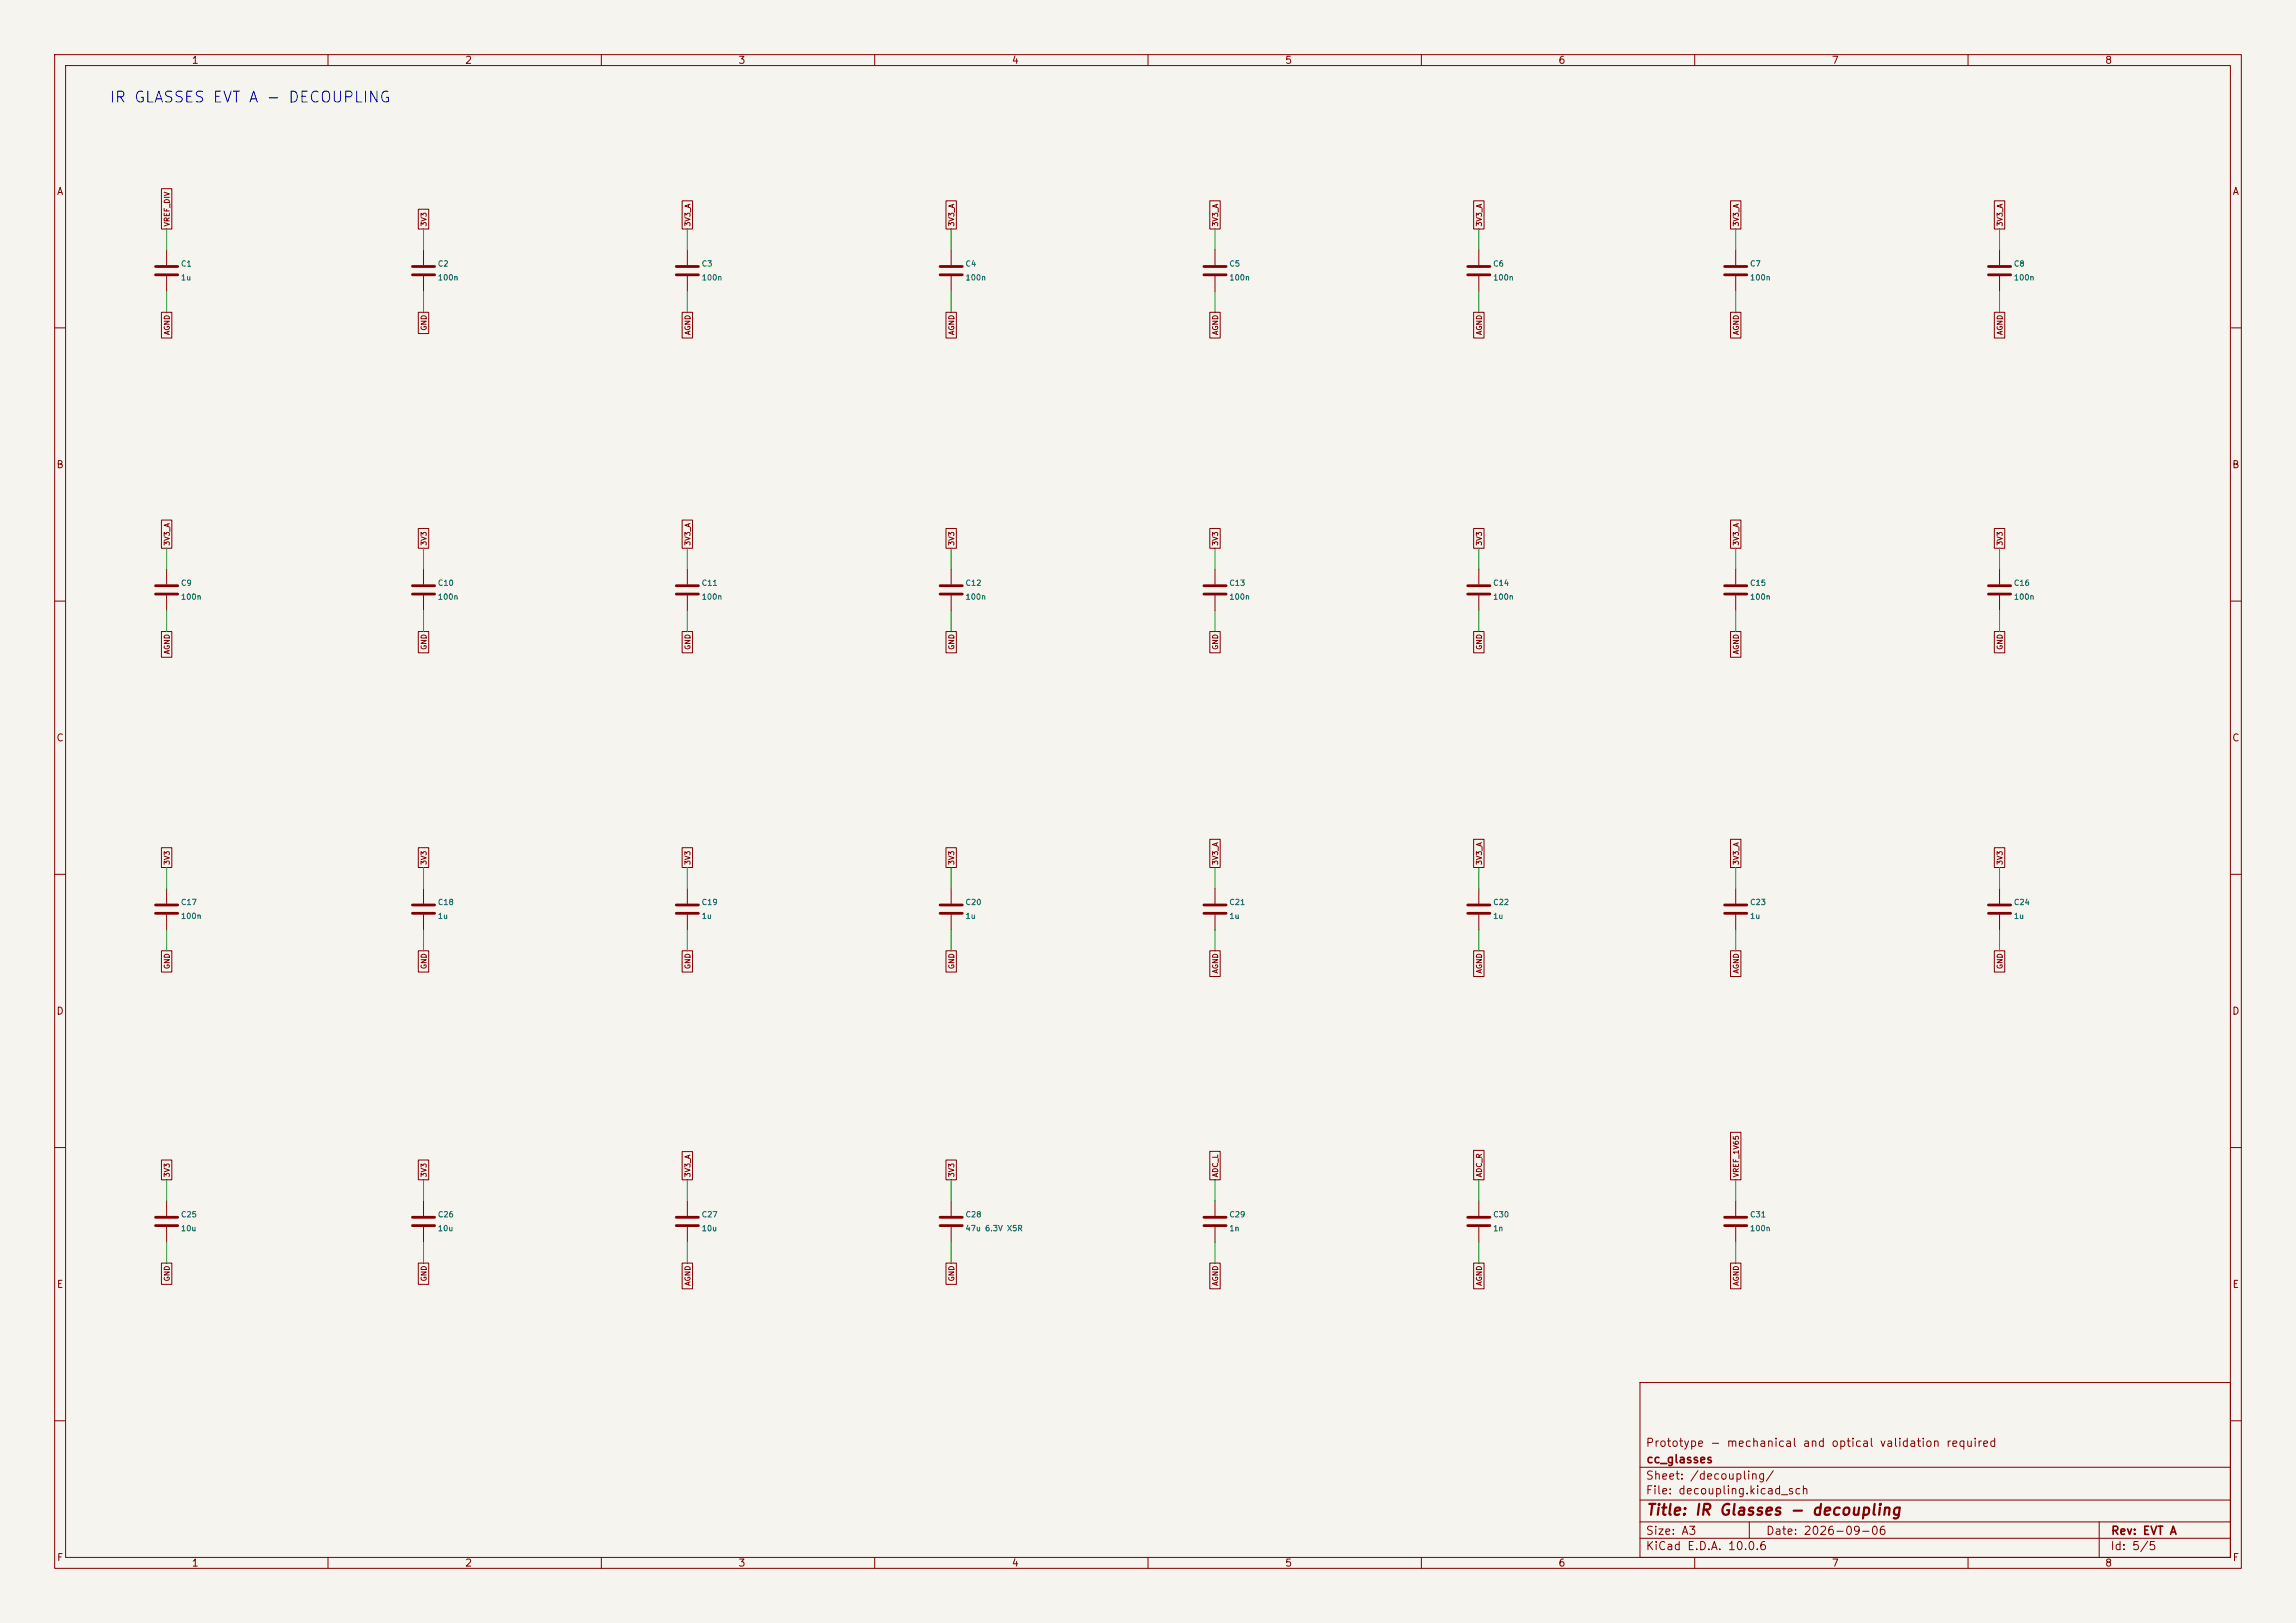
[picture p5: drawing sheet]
<svg xmlns="http://www.w3.org/2000/svg" width="420mm" height="297mm" viewBox="0 0 420 297" stroke-linecap="round" stroke-linejoin="round" font-family="sans-serif">
<defs><g id="words">
<text font-size="2" fill="#0000c2" x="19.9" y="19.3">IR GLASSES EVT A - DECOUPLING</text>
<text font-size="2" fill="#840000" x="301" y="277.8">Title: IR Glasses - decoupling</text>
<g font-size="1.5" fill="#840000">
<text x="300.9" y="265.1">Prototype - mechanical and optical validation required</text>
<text x="301" y="268.1">cc_glasses</text>
<text x="300.9" y="273.8">File: decoupling.kicad_sch</text>
<text x="300.9" y="271.1">Sheet: /decoupling/</text>
<text x="300.9" y="281.2">Size: A3</text>
<text x="322.9" y="281.2">Date: 2026-09-06</text>
<text x="386" y="281.2">Rev: EVT A</text>
<text x="300.9" y="284">KiCad E.D.A. 10.0.6</text>
<text x="385.9" y="284">Id: 5/5</text>
</g>
<g font-size="1.3" fill="#840000">
<text x="35" y="12">1</text>
<text x="85" y="12">2</text>
<text x="135" y="12">3</text>
<text x="185" y="12">4</text>
<text x="235" y="12">5</text>
<text x="285" y="12">6</text>
<text x="335" y="12">7</text>
<text x="385" y="12">8</text>
<text x="10.3" y="36">A</text>
<text x="408.3" y="36">A</text>
<text x="10.2" y="86">B</text>
<text x="408.2" y="86">B</text>
<text x="10.2" y="136">C</text>
<text x="408.2" y="136">C</text>
<text x="10.2" y="186">D</text>
<text x="408.2" y="186">D</text>
<text x="10.3" y="236">E</text>
<text x="408.3" y="236">E</text>
<text x="10.3" y="286">F</text>
<text x="35" y="287">1</text>
<text x="85" y="287">2</text>
<text x="135" y="287">3</text>
<text x="185" y="287">4</text>
<text x="235" y="287">5</text>
<text x="285" y="287">6</text>
<text x="335" y="287">7</text>
<text x="385" y="287">8</text>
<text x="408.3" y="286">F</text>
</g>
<g font-size="1" fill="#840000">
<text x="31.3" y="41.5" transform="rotate(-90 31.3 41.5)">VREF_DIV</text>
<text x="78.3" y="41.5" transform="rotate(-90 78.3 41.5)">3V3</text>
<text x="126.5" y="41.5" transform="rotate(-90 126.5 41.5)">3V3_A</text>
<text x="174.8" y="41.5" transform="rotate(-90 174.8 41.5)">3V3_A</text>
<text x="223" y="41.5" transform="rotate(-90 223 41.5)">3V3_A</text>
<text x="271.3" y="41.5" transform="rotate(-90 271.3 41.5)">3V3_A</text>
<text x="318.3" y="41.5" transform="rotate(-90 318.3 41.5)">3V3_A</text>
<text x="366.5" y="41.5" transform="rotate(-90 366.5 41.5)">3V3_A</text>
<text x="31.3" y="61.4" transform="rotate(-90 31.3 61.4)">AGND</text>
<text x="78.3" y="60.6" transform="rotate(-90 78.3 60.6)">GND</text>
<text x="126.5" y="61.4" transform="rotate(-90 126.5 61.4)">AGND</text>
<text x="174.8" y="61.4" transform="rotate(-90 174.8 61.4)">AGND</text>
<text x="223" y="61.4" transform="rotate(-90 223 61.4)">AGND</text>
<text x="271.3" y="61.4" transform="rotate(-90 271.3 61.4)">AGND</text>
<text x="318.3" y="61.4" transform="rotate(-90 318.3 61.4)">AGND</text>
<text x="366.5" y="61.4" transform="rotate(-90 366.5 61.4)">AGND</text>
<text x="31.3" y="100" transform="rotate(-90 31.3 100)">3V3_A</text>
<text x="78.3" y="100" transform="rotate(-90 78.3 100)">3V3</text>
<text x="126.5" y="100" transform="rotate(-90 126.5 100)">3V3_A</text>
<text x="174.8" y="100" transform="rotate(-90 174.8 100)">3V3</text>
<text x="223" y="100" transform="rotate(-90 223 100)">3V3</text>
<text x="271.3" y="100" transform="rotate(-90 271.3 100)">3V3</text>
<text x="318.3" y="100" transform="rotate(-90 318.3 100)">3V3_A</text>
<text x="366.5" y="100" transform="rotate(-90 366.5 100)">3V3</text>
<text x="31.3" y="119.8" transform="rotate(-90 31.3 119.8)">AGND</text>
<text x="78.3" y="119" transform="rotate(-90 78.3 119)">GND</text>
<text x="126.5" y="119" transform="rotate(-90 126.5 119)">GND</text>
<text x="174.8" y="119" transform="rotate(-90 174.8 119)">GND</text>
<text x="223" y="119" transform="rotate(-90 223 119)">GND</text>
<text x="271.3" y="119" transform="rotate(-90 271.3 119)">GND</text>
<text x="318.3" y="119.8" transform="rotate(-90 318.3 119.8)">AGND</text>
<text x="366.5" y="119" transform="rotate(-90 366.5 119)">GND</text>
<text x="31.3" y="158.4" transform="rotate(-90 31.3 158.4)">3V3</text>
<text x="78.3" y="158.4" transform="rotate(-90 78.3 158.4)">3V3</text>
<text x="126.5" y="158.4" transform="rotate(-90 126.5 158.4)">3V3</text>
<text x="174.8" y="158.4" transform="rotate(-90 174.8 158.4)">3V3</text>
<text x="223" y="158.4" transform="rotate(-90 223 158.4)">3V3_A</text>
<text x="271.3" y="158.4" transform="rotate(-90 271.3 158.4)">3V3_A</text>
<text x="318.3" y="158.4" transform="rotate(-90 318.3 158.4)">3V3_A</text>
<text x="366.5" y="158.4" transform="rotate(-90 366.5 158.4)">3V3</text>
<text x="31.3" y="177.4" transform="rotate(-90 31.3 177.4)">GND</text>
<text x="78.3" y="177.4" transform="rotate(-90 78.3 177.4)">GND</text>
<text x="126.5" y="177.4" transform="rotate(-90 126.5 177.4)">GND</text>
<text x="174.8" y="177.4" transform="rotate(-90 174.8 177.4)">GND</text>
<text x="223" y="178.3" transform="rotate(-90 223 178.3)">AGND</text>
<text x="271.3" y="178.3" transform="rotate(-90 271.3 178.3)">AGND</text>
<text x="318.3" y="178.3" transform="rotate(-90 318.3 178.3)">AGND</text>
<text x="366.5" y="177.4" transform="rotate(-90 366.5 177.4)">GND</text>
<text x="31.3" y="215.5" transform="rotate(-90 31.3 215.5)">3V3</text>
<text x="78.3" y="215.5" transform="rotate(-90 78.3 215.5)">3V3</text>
<text x="126.5" y="215.5" transform="rotate(-90 126.5 215.5)">3V3_A</text>
<text x="174.8" y="215.5" transform="rotate(-90 174.8 215.5)">3V3</text>
<text x="223" y="215.5" transform="rotate(-90 223 215.5)">ADC_L</text>
<text x="271.3" y="215.5" transform="rotate(-90 271.3 215.5)">ADC_R</text>
<text x="318.3" y="215.5" transform="rotate(-90 318.3 215.5)">VREF_1V65</text>
<text x="31.3" y="234.6" transform="rotate(-90 31.3 234.6)">GND</text>
<text x="78.3" y="234.6" transform="rotate(-90 78.3 234.6)">GND</text>
<text x="126.5" y="235.4" transform="rotate(-90 126.5 235.4)">AGND</text>
<text x="174.8" y="234.6" transform="rotate(-90 174.8 234.6)">GND</text>
<text x="223" y="235.4" transform="rotate(-90 223 235.4)">AGND</text>
<text x="271.3" y="235.4" transform="rotate(-90 271.3 235.4)">AGND</text>
<text x="318.3" y="235.4" transform="rotate(-90 318.3 235.4)">AGND</text>
</g>
<g font-size="1" fill="#006464">
<text x="33" y="49">C1</text>
<text x="33" y="51.6">1u</text>
<text x="80" y="49">C2</text>
<text x="80" y="51.6">100n</text>
<text x="128.3" y="49">C3</text>
<text x="128.3" y="51.6">100n</text>
<text x="176.5" y="49">C4</text>
<text x="176.5" y="51.6">100n</text>
<text x="224.8" y="49">C5</text>
<text x="224.8" y="51.6">100n</text>
<text x="273" y="49">C6</text>
<text x="273" y="51.6">100n</text>
<text x="320" y="49">C7</text>
<text x="320" y="51.6">100n</text>
<text x="368.3" y="49">C8</text>
<text x="368.3" y="51.6">100n</text>
<text x="33" y="107.4">C9</text>
<text x="80" y="107.4">C10</text>
<text x="128.3" y="107.4">C11</text>
<text x="176.5" y="107.4">C12</text>
<text x="224.8" y="107.4">C13</text>
<text x="273" y="107.4">C14</text>
<text x="320" y="107.4">C15</text>
<text x="368.3" y="107.4">C16</text>
<text x="33" y="110">100n</text>
<text x="80" y="110">100n</text>
<text x="128.3" y="110">100n</text>
<text x="176.5" y="110">100n</text>
<text x="224.8" y="110">100n</text>
<text x="273" y="110">100n</text>
<text x="320" y="110">100n</text>
<text x="368.3" y="110">100n</text>
<text x="33" y="165.9">C17</text>
<text x="80" y="165.9">C18</text>
<text x="128.3" y="165.9">C19</text>
<text x="176.5" y="165.9">C20</text>
<text x="224.8" y="165.9">C21</text>
<text x="273" y="165.9">C22</text>
<text x="320" y="165.9">C23</text>
<text x="368.3" y="165.9">C24</text>
<text x="33" y="168.4">100n</text>
<text x="80" y="168.4">1u</text>
<text x="128.3" y="168.4">1u</text>
<text x="176.5" y="168.4">1u</text>
<text x="224.8" y="168.4">1u</text>
<text x="273" y="168.4">1u</text>
<text x="320" y="168.4">1u</text>
<text x="368.3" y="168.4">1u</text>
<text x="33" y="223">C25</text>
<text x="33" y="225.5">10u</text>
<text x="80" y="223">C26</text>
<text x="80" y="225.5">10u</text>
<text x="128.3" y="223">C27</text>
<text x="128.3" y="225.5">10u</text>
<text x="176.5" y="223">C28</text>
<text x="176.5" y="225.5">47u 6.3V X5R</text>
<text x="224.8" y="223">C29</text>
<text x="224.8" y="225.5">1n</text>
<text x="273" y="223">C30</text>
<text x="273" y="225.5">1n</text>
<text x="320" y="223">C31</text>
<text x="320" y="225.5">100n</text>
</g>
</g></defs>
<path d="M0 0h420v297h-420z" fill="#f5f4ef" stroke="#f5f4ef" stroke-width=".18"/>
<g fill="none" stroke="#840000" stroke-width=".18">
<path d="M10 10h400v277h-400zM12 12h396v273h-396zM60 10v2M110 10v2M160 10v2M210 10v2M260 10v2M310 10v2M360 10v2M29.5 34.5h1.9v7.4h-1.9zM76.5 38.3h1.9v3.6h-1.9zM124.8 36.7h1.9v5.2h-1.9z"/>
<path d="M173 36.7h1.9v5.2h-1.9zM221.3 36.7h1.9v5.2h-1.9zM269.6 36.7h1.9v5.2h-1.9zM316.5 36.7h2v5.2h-2zM364.8 36.7h1.9v5.2h-1.9zM29.5 57.2h1.9v4.7h-1.9zM30.5 45.7v2.8M30.5 50.5v2.8M76.5 57.2h1.9v3.8h-1.9zM77.5 45.7v2.8M77.5 50.5v2.8M124.8 57.2h1.9v4.7h-1.9z"/>
<path d="M125.7 45.7v2.8M125.7 50.5v2.8M173 57.2h1.9v4.7h-1.9zM174 45.7v2.8M174 50.5v2.8M221.3 57.2h1.9v4.7h-1.9zM222.2 45.7v2.8M222.2 50.5v2.8M269.6 57.2h1.9v4.7h-1.9zM270.5 45.7v2.8M270.5 50.5v2.8M316.5 57.2h2v4.7h-2z"/>
<path d="M317.5 45.7v2.8M317.5 50.5v2.8M364.8 57.2h1.9v4.7h-1.9zM365.8 45.7v2.8M365.8 50.5v2.8M10 60h2M408 60h2M29.5 95.2h1.9v5.1h-1.9zM76.5 96.7h1.9v3.6h-1.9zM124.8 95.2h1.9v5.1h-1.9zM173 96.7h1.9v3.6h-1.9zM221.3 96.7h1.9v3.6h-1.9z"/>
<path d="M269.6 96.7h1.9v3.6h-1.9zM316.5 95.2h2v5.1h-2zM364.8 96.7h1.9v3.6h-1.9zM10 110h2M29.5 115.6h1.9v4.7h-1.9zM30.5 104.1v2.8M30.5 109v2.8M76.5 115.6h1.9v3.9h-1.9zM77.5 104.1v2.8M77.5 109v2.8M124.8 115.6h1.9v3.9h-1.9zM125.7 104.1v2.8"/>
<path d="M125.7 109v2.8M173 115.6h1.9v3.9h-1.9zM174 104.1v2.8M174 109v2.8M221.3 115.6h1.9v3.9h-1.9zM222.2 104.1v2.8M222.2 109v2.8M269.6 115.6h1.9v3.9h-1.9zM270.5 104.1v2.8M270.5 109v2.8M316.5 115.6h2v4.7h-2zM317.5 104.1v2.8"/>
<path d="M317.5 109v2.8M364.8 115.6h1.9v3.9h-1.9zM365.8 104.1v2.8M365.8 109v2.8M408 110h2M10 160h2M29.5 155.1h1.9v3.7h-1.9zM76.5 155.1h1.9v3.7h-1.9zM124.8 155.1h1.9v3.7h-1.9zM173 155.1h1.9v3.7h-1.9zM221.3 153.6h1.9v5.2h-1.9zM269.6 153.6h1.9v5.2h-1.9z"/>
<path d="M316.5 153.6h2v5.2h-2zM364.8 155.1h1.9v3.7h-1.9zM408 160h2M29.5 174h1.9v3.9h-1.9zM30.5 162.6v2.8M30.5 167.4v2.8M76.5 174h1.9v3.9h-1.9zM77.5 162.6v2.8M77.5 167.4v2.8M124.8 174h1.9v3.9h-1.9zM125.7 162.6v2.8M125.7 167.4v2.8"/>
<path d="M173 174h1.9v3.9h-1.9zM174 162.6v2.8M174 167.4v2.8M221.3 174h1.9v4.7h-1.9zM222.2 162.6v2.8M222.2 167.4v2.8M269.6 174h1.9v4.7h-1.9zM270.5 162.6v2.8M270.5 167.4v2.8M316.5 174h2v4.7h-2zM317.5 162.6v2.8M317.5 167.4v2.8"/>
<path d="M364.8 174h1.9v3.9h-1.9zM365.8 162.6v2.8M365.8 167.4v2.8M10 210h2M29.5 212.3h1.9v3.6h-1.9zM30.5 219.7v2.8M76.5 212.3h1.9v3.6h-1.9zM77.5 219.7v2.8M124.8 210.7h1.9v5.2h-1.9zM125.7 219.7v2.8M173 212.3h1.9v3.6h-1.9zM174 219.7v2.8"/>
<path d="M221.3 210.7h1.9v5.2h-1.9zM222.2 219.7v2.8M269.6 210.5h1.9v5.4h-1.9zM270.5 219.7v2.8M316.5 207.2h2v8.7h-2zM317.5 219.7v2.8M408 210h2M29.5 231.1h1.9v3.9h-1.9zM30.5 224.5v2.8M76.5 231.1h1.9v3.9h-1.9zM77.5 224.5v2.8M124.8 231.1h1.9v4.7h-1.9z"/>
<path d="M125.7 224.5v2.8M173 231.1h1.9v3.9h-1.9zM174 224.5v2.8M221.3 231.1h1.9v4.7h-1.9zM222.2 224.5v2.8M269.6 231.1h1.9v4.7h-1.9zM270.5 224.5v2.8M316.5 231.1h2v4.7h-2zM317.5 224.5v2.8M300 253h108v32h-108zM10 260h2M300 278.5h108"/>
<path d="M300 274.5h108M300 268.5h108M320 278.5v3M384 278.5v6.5M408 260h2M60 285v2M110 285v2M160 285v2M210 285v2M260 285v2M300 281.5h108M310 285v2"/>
<path d="M360 285v2"/>
</g>
<g fill="none" stroke="#840000" stroke-width=".51">
<path d="M28.4 48.8h4.1M28.4 50.3h4.1M75.4 48.8h4.1M75.4 50.3h4.1M123.7 48.8h4.1M123.7 50.3h4.1M172 48.8h4M172 50.3h4M220.2 48.8h4.1M220.2 50.3h4.1M268.5 48.8h4M268.5 50.3h4"/>
<path d="M315.5 48.8h4M315.5 50.3h4M363.7 48.8h4.1M363.7 50.3h4.1M28.4 107.2h4.1M28.4 108.7h4.1M75.4 107.2h4.1M75.4 108.7h4.1M123.7 107.2h4.1M123.7 108.7h4.1M172 107.2h4M172 108.7h4"/>
<path d="M220.2 107.2h4.1M220.2 108.7h4.1M268.5 107.2h4M268.5 108.7h4M315.5 107.2h4M315.5 108.7h4M363.7 107.2h4.1M363.7 108.7h4.1M28.4 165.6h4.1M28.4 167.1h4.1M75.4 165.6h4.1M75.4 167.1h4.1"/>
<path d="M123.7 165.6h4.1M123.7 167.1h4.1M172 165.6h4M172 167.1h4M220.2 165.6h4.1M220.2 167.1h4.1M268.5 165.6h4M268.5 167.1h4M315.5 165.6h4M315.5 167.1h4M363.7 165.6h4.1M363.7 167.1h4.1"/>
<path d="M28.4 222.8h4.1M28.4 224.3h4.1M75.4 222.8h4.1M75.4 224.3h4.1M123.7 222.8h4.1M123.7 224.3h4.1M172 222.8h4M172 224.3h4M220.2 222.8h4.1M220.2 224.3h4.1M268.5 222.8h4M268.5 224.3h4"/>
<path d="M315.5 222.8h4M315.5 224.3h4"/>
</g>
<g fill="none" stroke="#009600" stroke-width=".18">
<path d="M30.5 41.9v3.8M30.5 53.3v3.9M77.5 41.9v3.8M77.5 53.3v3.9M125.7 41.9v3.8M125.7 53.3v3.9M174 41.9v3.8M174 53.3v3.9M222.2 41.9v3.8M222.2 53.3v3.9M270.5 41.9v3.8M270.5 53.3v3.9"/>
<path d="M317.5 41.9v3.8M317.5 53.3v3.9M365.8 41.9v3.8M365.8 53.3v3.9M30.5 100.3v3.8M30.5 111.8v3.8M77.5 100.3v3.8M77.5 111.8v3.8M125.7 100.3v3.8M125.7 111.8v3.8M174 100.3v3.8M174 111.8v3.8"/>
<path d="M222.2 100.3v3.8M222.2 111.8v3.8M270.5 100.3v3.8M270.5 111.8v3.8M317.5 100.3v3.8M317.5 111.8v3.8M365.8 100.3v3.8M365.8 111.8v3.8M30.5 158.8v3.8M77.5 158.8v3.8M125.7 158.8v3.8M174 158.8v3.8"/>
<path d="M222.2 158.8v3.8M270.5 158.8v3.8M317.5 158.8v3.8M365.8 158.8v3.8M30.5 170.2v3.8M77.5 170.2v3.8M125.7 170.2v3.8M174 170.2v3.8M222.2 170.2v3.8M270.5 170.2v3.8M317.5 170.2v3.8M365.8 170.2v3.8"/>
<path d="M30.5 215.9v3.8M77.5 215.9v3.8M125.7 215.9v3.8M174 215.9v3.8M222.2 215.9v3.8M270.5 215.9v3.8M317.5 215.9v3.8M30.5 227.3v3.8M77.5 227.3v3.8M125.7 227.3v3.8M174 227.3v3.8M222.2 227.3v3.8"/>
<path d="M270.5 227.3v3.8M317.5 227.3v3.8"/>
</g>
<use href="#words"/>
</svg>
